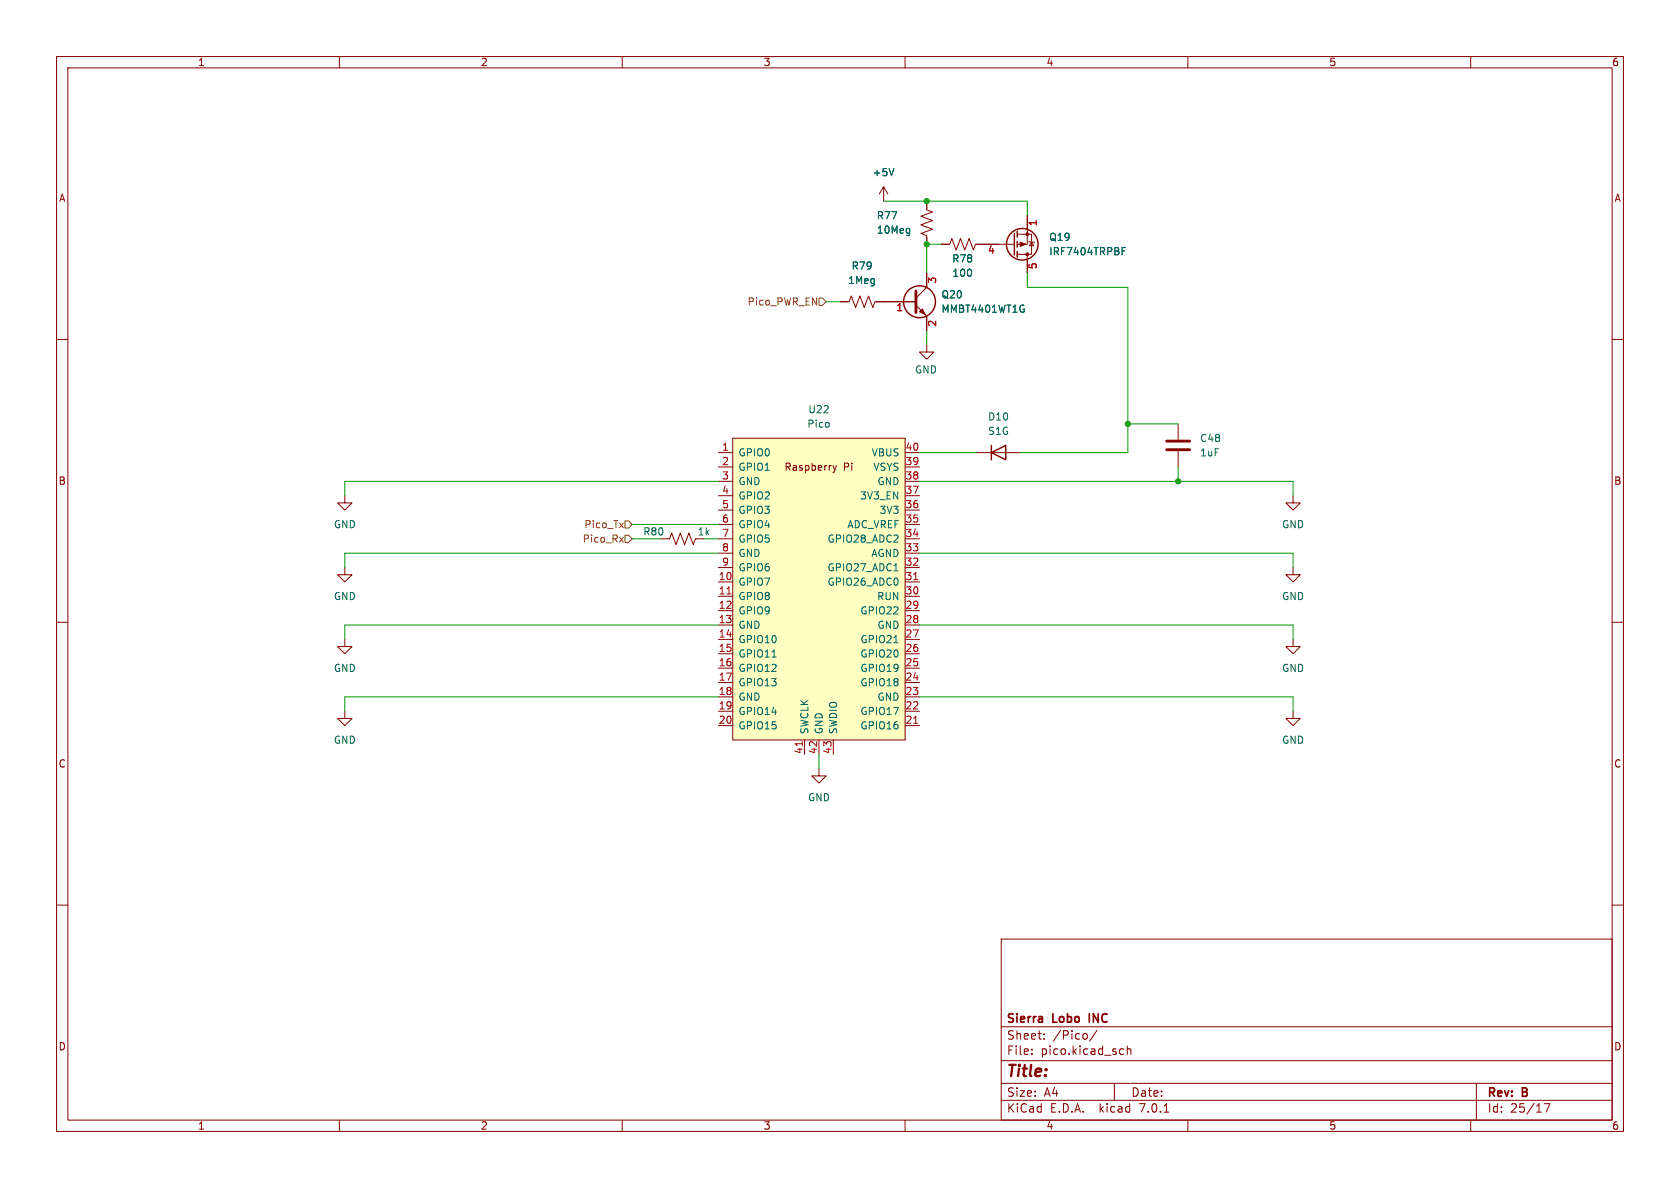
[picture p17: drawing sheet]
<svg xmlns="http://www.w3.org/2000/svg" width="297mm" height="210mm" viewBox="0 0 297 210" stroke-linecap="round" stroke-linejoin="round" font-family="sans-serif">
<defs><g id="words">
<text font-size="2.8" fill="#840000" x="178" y="190.8">Title:</text>
<g font-size="2.1" fill="#840000">
<text x="178" y="183.9">Sheet:</text>
<text x="178" y="181.1">Sierra</text>
<text x="186.2" y="183.9">/Pico/</text>
<text x="186.2" y="181.1">Lobo</text>
<text x="193.1" y="181.1">INC</text>
<text x="178" y="186.6">File:</text>
<text x="184" y="186.6">pico.kicad_sch</text>
<text x="178" y="196.8">KiCad</text>
<text x="178" y="194">Size:</text>
<text x="184.6" y="194">A4</text>
<text x="185.7" y="196.8">E.D.A.</text>
<text x="194.4" y="196.8">kicad</text>
<text x="200" y="194">Date:</text>
<text x="201.5" y="196.8">7.0.1</text>
<text x="263" y="194.2">Rev:</text>
<text x="263" y="196.8">Id:</text>
<text x="267" y="196.8">25/17</text>
<text x="269.2" y="194.2">B</text>
</g>
<g font-size="1.8" fill="#840000">
<text x="35" y="11.8">1</text>
<text x="85" y="11.8">2</text>
<text x="135" y="11.8">3</text>
<text x="185" y="11.8">4</text>
<text x="235" y="11.8">5</text>
<text x="285" y="11.8">6</text>
<text x="10.4" y="35.8">A</text>
<text x="285.4" y="35.8">A</text>
<text x="138.6" y="83.4">Raspberry</text>
<text x="149.1" y="83.4">Pi</text>
<text x="10.3" y="85.8">B</text>
<text x="285.3" y="85.8">B</text>
<text x="10.3" y="135.8">C</text>
<text x="285.3" y="135.8">C</text>
<text x="10.3" y="185.8">D</text>
<text x="285.3" y="185.8">D</text>
<text x="35" y="199.8">1</text>
<text x="85" y="199.8">2</text>
<text x="135" y="199.8">3</text>
<text x="185" y="199.8">4</text>
<text x="235" y="199.8">5</text>
<text x="285" y="199.8">6</text>
</g>
<g font-size="1.8" fill="#006464">
<text x="154.2" y="31.3">+5V</text>
<text x="154.9" y="38.9">R77</text>
<text x="154.9" y="41.5">10Meg</text>
<text x="150.5" y="47.8">R79</text>
<text x="168.3" y="46.5">R78</text>
<text x="185.4" y="42.7">Q19</text>
<text x="185.4" y="45.3">IRF7404TRPBF</text>
<text x="149.9" y="50.4">1Meg</text>
<text x="166.4" y="52.9">Q20</text>
<text x="168.3" y="49.1">100</text>
<text x="166.4" y="55.4">MMBT4401WT1G</text>
<text x="161.7" y="66.2">GND</text>
<text x="142.7" y="75.8">Pico</text>
<text x="142.8" y="73.2">U22</text>
<text x="174.6" y="74.5">D10</text>
<text x="174.6" y="77">S1G</text>
<text x="130.6" y="80.8">GPIO0</text>
<text x="130.6" y="83.4">GPIO1</text>
<text x="154" y="80.8">VBUS</text>
<text x="154.3" y="83.4">VSYS</text>
<text x="212.1" y="78.3">C48</text>
<text x="212.1" y="80.8">1uF</text>
<text x="130.6" y="85.9">GND</text>
<text x="130.6" y="88.5">GPIO2</text>
<text x="151.9" y="88.5">3V3_EN</text>
<text x="155" y="85.9">GND</text>
<text x="59" y="93.5">GND</text>
<text x="113.7" y="94.8">R80</text>
<text x="123.3" y="94.8">1k</text>
<text x="130.6" y="91">GPIO3</text>
<text x="130.6" y="93.5">GPIO4</text>
<text x="149.7" y="93.5">ADC_VREF</text>
<text x="155.4" y="91">3V3</text>
<text x="226.6" y="93.5">GND</text>
<text x="130.6" y="96.1">GPIO5</text>
<text x="130.6" y="98.6">GND</text>
<text x="130.6" y="101.2">GPIO6</text>
<text x="146.2" y="101.2">GPIO27_ADC1</text>
<text x="146.2" y="96.1">GPIO28_ADC2</text>
<text x="153.9" y="98.6">AGND</text>
<text x="59" y="106.2">GND</text>
<text x="130.6" y="103.7">GPIO7</text>
<text x="130.6" y="106.2">GPIO8</text>
<text x="146.2" y="103.7">GPIO26_ADC0</text>
<text x="154.9" y="106.2">RUN</text>
<text x="226.6" y="106.2">GND</text>
<text x="130.6" y="108.8">GPIO9</text>
<text x="130.6" y="111.3">GND</text>
<text x="130.6" y="113.9">GPIO10</text>
<text x="152" y="113.9">GPIO21</text>
<text x="152" y="108.8">GPIO22</text>
<text x="155" y="111.3">GND</text>
<text x="59" y="118.9">GND</text>
<text x="130.6" y="116.4">GPIO11</text>
<text x="130.6" y="118.9">GPIO12</text>
<text x="152" y="118.9">GPIO19</text>
<text x="152" y="116.4">GPIO20</text>
<text x="226.6" y="118.9">GND</text>
<text x="130.6" y="121.5">GPIO13</text>
<text x="130.6" y="124">GND</text>
<text x="152" y="121.5">GPIO18</text>
<text x="155" y="124">GND</text>
<text x="59" y="131.6">GND</text>
<text x="130.6" y="126.6">GPIO14</text>
<text x="130.6" y="129.1">GPIO15</text>
<text x="143.1" y="129.8" transform="rotate(-90 143.1 129.8)">SWCLK</text>
<text x="145.6" y="129.8" transform="rotate(-90 145.6 129.8)">GND</text>
<text x="148.1" y="129.8" transform="rotate(-90 148.1 129.8)">SWDIO</text>
<text x="152" y="129.1">GPIO16</text>
<text x="152" y="126.6">GPIO17</text>
<text x="226.6" y="131.6">GND</text>
<text x="142.8" y="141.8">GND</text>
</g>
<g font-size="1.8" fill="#a90000">
<text x="183.5" y="40" transform="rotate(-90 183.5 40)">1</text>
<text x="174.6" y="45.1">4</text>
<text x="183.5" y="47.7" transform="rotate(-90 183.5 47.7)">5</text>
<text x="165.7" y="50.2" transform="rotate(-90 165.7 50.2)">3</text>
<text x="158.4" y="55.2">1</text>
<text x="165.7" y="57.8" transform="rotate(-90 165.7 57.8)">2</text>
<text x="127.6" y="79.8">1</text>
<text x="127.6" y="82.3">2</text>
<text x="160" y="82.3">39</text>
<text x="160" y="79.8">40</text>
<text x="127.6" y="84.8">3</text>
<text x="127.6" y="87.4">4</text>
<text x="127.6" y="89.9">5</text>
<text x="160" y="89.9">36</text>
<text x="160" y="87.4">37</text>
<text x="160" y="84.8">38</text>
<text x="127.6" y="92.5">6</text>
<text x="127.6" y="95">7</text>
<text x="160" y="95">34</text>
<text x="160" y="92.5">35</text>
<text x="127.6" y="97.5">8</text>
<text x="127.6" y="100.1">9</text>
<text x="160" y="100.1">32</text>
<text x="160" y="97.5">33</text>
<text x="127" y="102.6">10</text>
<text x="127" y="105.2">11</text>
<text x="127" y="107.7">12</text>
<text x="160" y="107.7">29</text>
<text x="160" y="105.2">30</text>
<text x="160" y="102.6">31</text>
<text x="127" y="110.2">13</text>
<text x="127" y="112.8">14</text>
<text x="160" y="112.8">27</text>
<text x="160" y="110.2">28</text>
<text x="127" y="115.3">15</text>
<text x="127" y="117.9">16</text>
<text x="160" y="117.9">25</text>
<text x="160" y="115.3">26</text>
<text x="127" y="120.4">17</text>
<text x="127" y="122.9">18</text>
<text x="127" y="125.5">19</text>
<text x="160" y="125.5">22</text>
<text x="160" y="122.9">23</text>
<text x="160" y="120.4">24</text>
<text x="127" y="128">20</text>
<text x="160" y="128">21</text>
<text x="142" y="133.4" transform="rotate(-90 142 133.4)">41</text>
<text x="144.5" y="133.4" transform="rotate(-90 144.5 133.4)">42</text>
<text x="147.1" y="133.4" transform="rotate(-90 147.1 133.4)">43</text>
</g>
<g font-size="1.8" fill="#725600">
<text x="132" y="54.2">Pico_PWR_EN</text>
<text x="103.2" y="93.5">Pico_Tx</text>
<text x="102.9" y="96.1">Pico_Rx</text>
</g>
</g></defs>
<g fill="none" stroke="#840000" stroke-width=".18">
<path d="M10 10h277v190h-277zM12 12h273v186h-273zM60 10v2M110 10v2M160 10v2M210 10v2M260 10v2M156.2 33l-.8 1.3M156.2 33v2.6M156.2 33l.8 1.3M163.8 35.6v1.5l1 .4-2 .7 2 .8-2 .8 2 .7-2 .8 1 .4v1.5M181.6 38.1v5.1h-1.8"/>
<path d="M10 60h2M148.6 53.3h1.5l.4-1 .8 2.1 .7-2.1 .8 2.1 .7-2.1 .8 2.1 .4-1.1h7.2M161.9 54l1.9 1.9v2.5M163.8 48.3v2.5l-1.9 1.9M166.4 43.2h1.5l.4-1 .7 2 .8-2 .8 2 .7-2 .8 2 .4-1h6.8M179.8 41.4h2.6v3.6h-2.6M181.6 45v3.3M181.9 42.7l.1 .1h.8l.1 .1M182.4 42.8l.4 .6h-.8zM285 60h2M129.5 77.5h30.5v53.3h-30.5zM163.8 61v1.2h-1.2l1.2 1.3 1.3-1.3h-1.3"/>
<path d="M208.3 74.9v2.8M208.3 79.8v2.8M61 87.6v1.3h-1.3l1.3 1.3 1.2-1.3h-1.2M116.8 95.3h1.6l.3-1.1 .8 2.1 .8-2.1 .7 2.1 .8-2.1 .8 2.1 .3-1M127 95.3h2.5M127 80h2.5M127 82.6h2.5M127 85.1h2.5M127 97.8h2.5M127 92.7h2.5M127 90.2h2.5M127 87.6h2.5"/>
<path d="M147.3 82.3l.3 .8M147.6 83.1l-.3 .5M147.9 82.3l-.3 .8M160 95.3h2.6M160 80h2.6M160 82.6h2.6M160 85.1h2.6M160 97.8h2.6M160 92.7h2.6M160 90.2h2.6M160 87.6h2.6M172.7 80h7.6"/>
<path d="M228.6 87.6v1.3h1.3l-1.3 1.3-1.3-1.3h1.3M10 110h2M61 113v1.3h-1.3l1.3 1.3 1.2-1.3h-1.2M61 100.3v1.3h-1.3l1.3 1.3 1.2-1.3h-1.2M127 102.9h2.5M127 105.4h2.5M127 108h2.5M127 110.5h2.5M127 113h2.5M127 115.6h2.5M127 118.1h2.5M127 100.3h2.5"/>
<path d="M160 102.9h2.6M160 105.4h2.6M160 108h2.6M160 110.5h2.6M160 113h2.6M160 115.6h2.6M160 118.1h2.6M160 100.3h2.6M228.6 100.3v1.3h1.3l-1.3 1.3-1.3-1.3h1.3M228.6 113v1.3h1.3l-1.3 1.3-1.3-1.3h1.3M285 110h2M61 125.7v1.3h-1.3l1.3 1.3 1.2-1.3h-1.2"/>
<path d="M127 120.7h2.5M127 123.2h2.5M127 125.7h2.5M127 128.3h2.5M142.2 130.8v2.6M144.8 135.9v1.3h1.2l-1.2 1.2-1.3-1.2h1.3M144.8 130.8v2.6M147.3 130.8v2.6M160 120.7h2.6M160 123.2h2.6M160 125.7h2.6M160 128.3h2.6"/>
<path d="M228.6 125.7v1.3h1.3l-1.3 1.3-1.3-1.3h1.3M10 160h2M285 160h2M177 166h108v32h-108zM60 198v2M110 198v2M160 198v2M177 194.5h108M177 191.5h108M177 187.5h108M177 181.5h108M182.4 186.3v.1"/>
<path d="M182.4 185.5v.1M184.6 183.6v.1M184.6 182.8v.1M192.1 182.8v.8M193.9 182.1l-1.3 2M197 191.5v3M198.2 185.4l.4 .1M198.6 186.3l-.4 .1M199.3 185.5l.2-.1 .4 .1v.9M199.3 184.9v1.5M205.8 196.6h.8M210 198v2"/>
<path d="M260 198v2M261 191.5v6.5M273 195.1h1l-.6 1.5"/>
</g>
<path d="M161.9 51.4v3.8M206.2 79.5h4.1M206.2 78h4.1" fill="none" stroke="#840000" stroke-width=".51"/>
<path d="M129.5 77.5h30.5v53.3h-30.5z" fill="#ffffc2" stroke="#ffffc2" stroke-width=".18"/>
<path d="M128.5 105h.7M161.5 102.5h.8M141.8 131.1v.7M161.5 127.9h.8" fill="none" stroke="#a90000" stroke-width=".18"/>
<path d="M158 29.8l-.4 1.3M198.4 44.4h.4M198.4 43.8h.6M158 113.6h.8M158 100.9h.8" fill="none" stroke="#006464" stroke-width=".18"/>
<g fill="none" stroke="#840000" stroke-width=".25">
<path d="M179.3 41.3v3.8M179.8 40.9v1M179.8 42.7v1M179.8 44.5v1M175.3 78.7v2.6M175.3 80l2.5-1.3v2.6z"/>
<circle cx="162.6" cy="53.3" r="2.82"/>
<circle cx="180.7" cy="43.2" r="2.79"/>
</g>
<g fill="#840000" stroke="#840000" stroke-width=".18">
<path d="M162.6 55.1l.5-.5 .5 1z"/>
<path d="M180.3 42.8l1.1 .4-1.1 .4z"/>
<circle cx="181.6" cy="41.4" r=".25"/>
<circle cx="181.6" cy="45" r=".25"/>
</g>
<path d="M144.8 52.7h.6l.6 .6-.6 .7h-.6zM109.5 92.5l.7 .8M109.5 95l.7 .8M110.2 92.5l-.7 .8M110.2 95l-.7 .8M110.5 92.1h.6l.7 .6-.7 .6h-.6zM110.5 94.6h.6l.7 .7-.7 .6h-.6z" fill="none" stroke="#725600" stroke-width=".18"/>
<g fill="none" stroke="#009600" stroke-width=".18">
<path d="M156.2 35.6h25.4v2.5M146 53.3h2.6M163.8 58.4v2.6M166.4 43.2h-2.6v5.1M181.6 48.3v2.5h17.8v29.2h-19.1M199.4 74.9h8.9M111.8 95.3h5M111.8 92.7h15.2M124.5 95.3h2.5M127 85.1h-66v2.5M127 97.8h-66v2.5M162.6 85.1h66v2.5"/>
<path d="M162.6 80h10.1M162.6 97.8h66v2.5M208.3 82.6v2.5M127 110.5h-66v2.5M162.6 110.5h66v2.5M127 123.2h-66v2.5M144.8 133.4v2.5M162.6 123.2h66v2.5"/>
</g>
<g fill="#009600" stroke="#009600" stroke-width=".18">
<circle cx="163.8" cy="43.2" r=".46"/>
<circle cx="199.4" cy="74.9" r=".46"/>
<circle cx="163.8" cy="35.6" r=".46"/>
<circle cx="208.3" cy="85.1" r=".46"/>
</g>
<use href="#words"/>
</svg>
